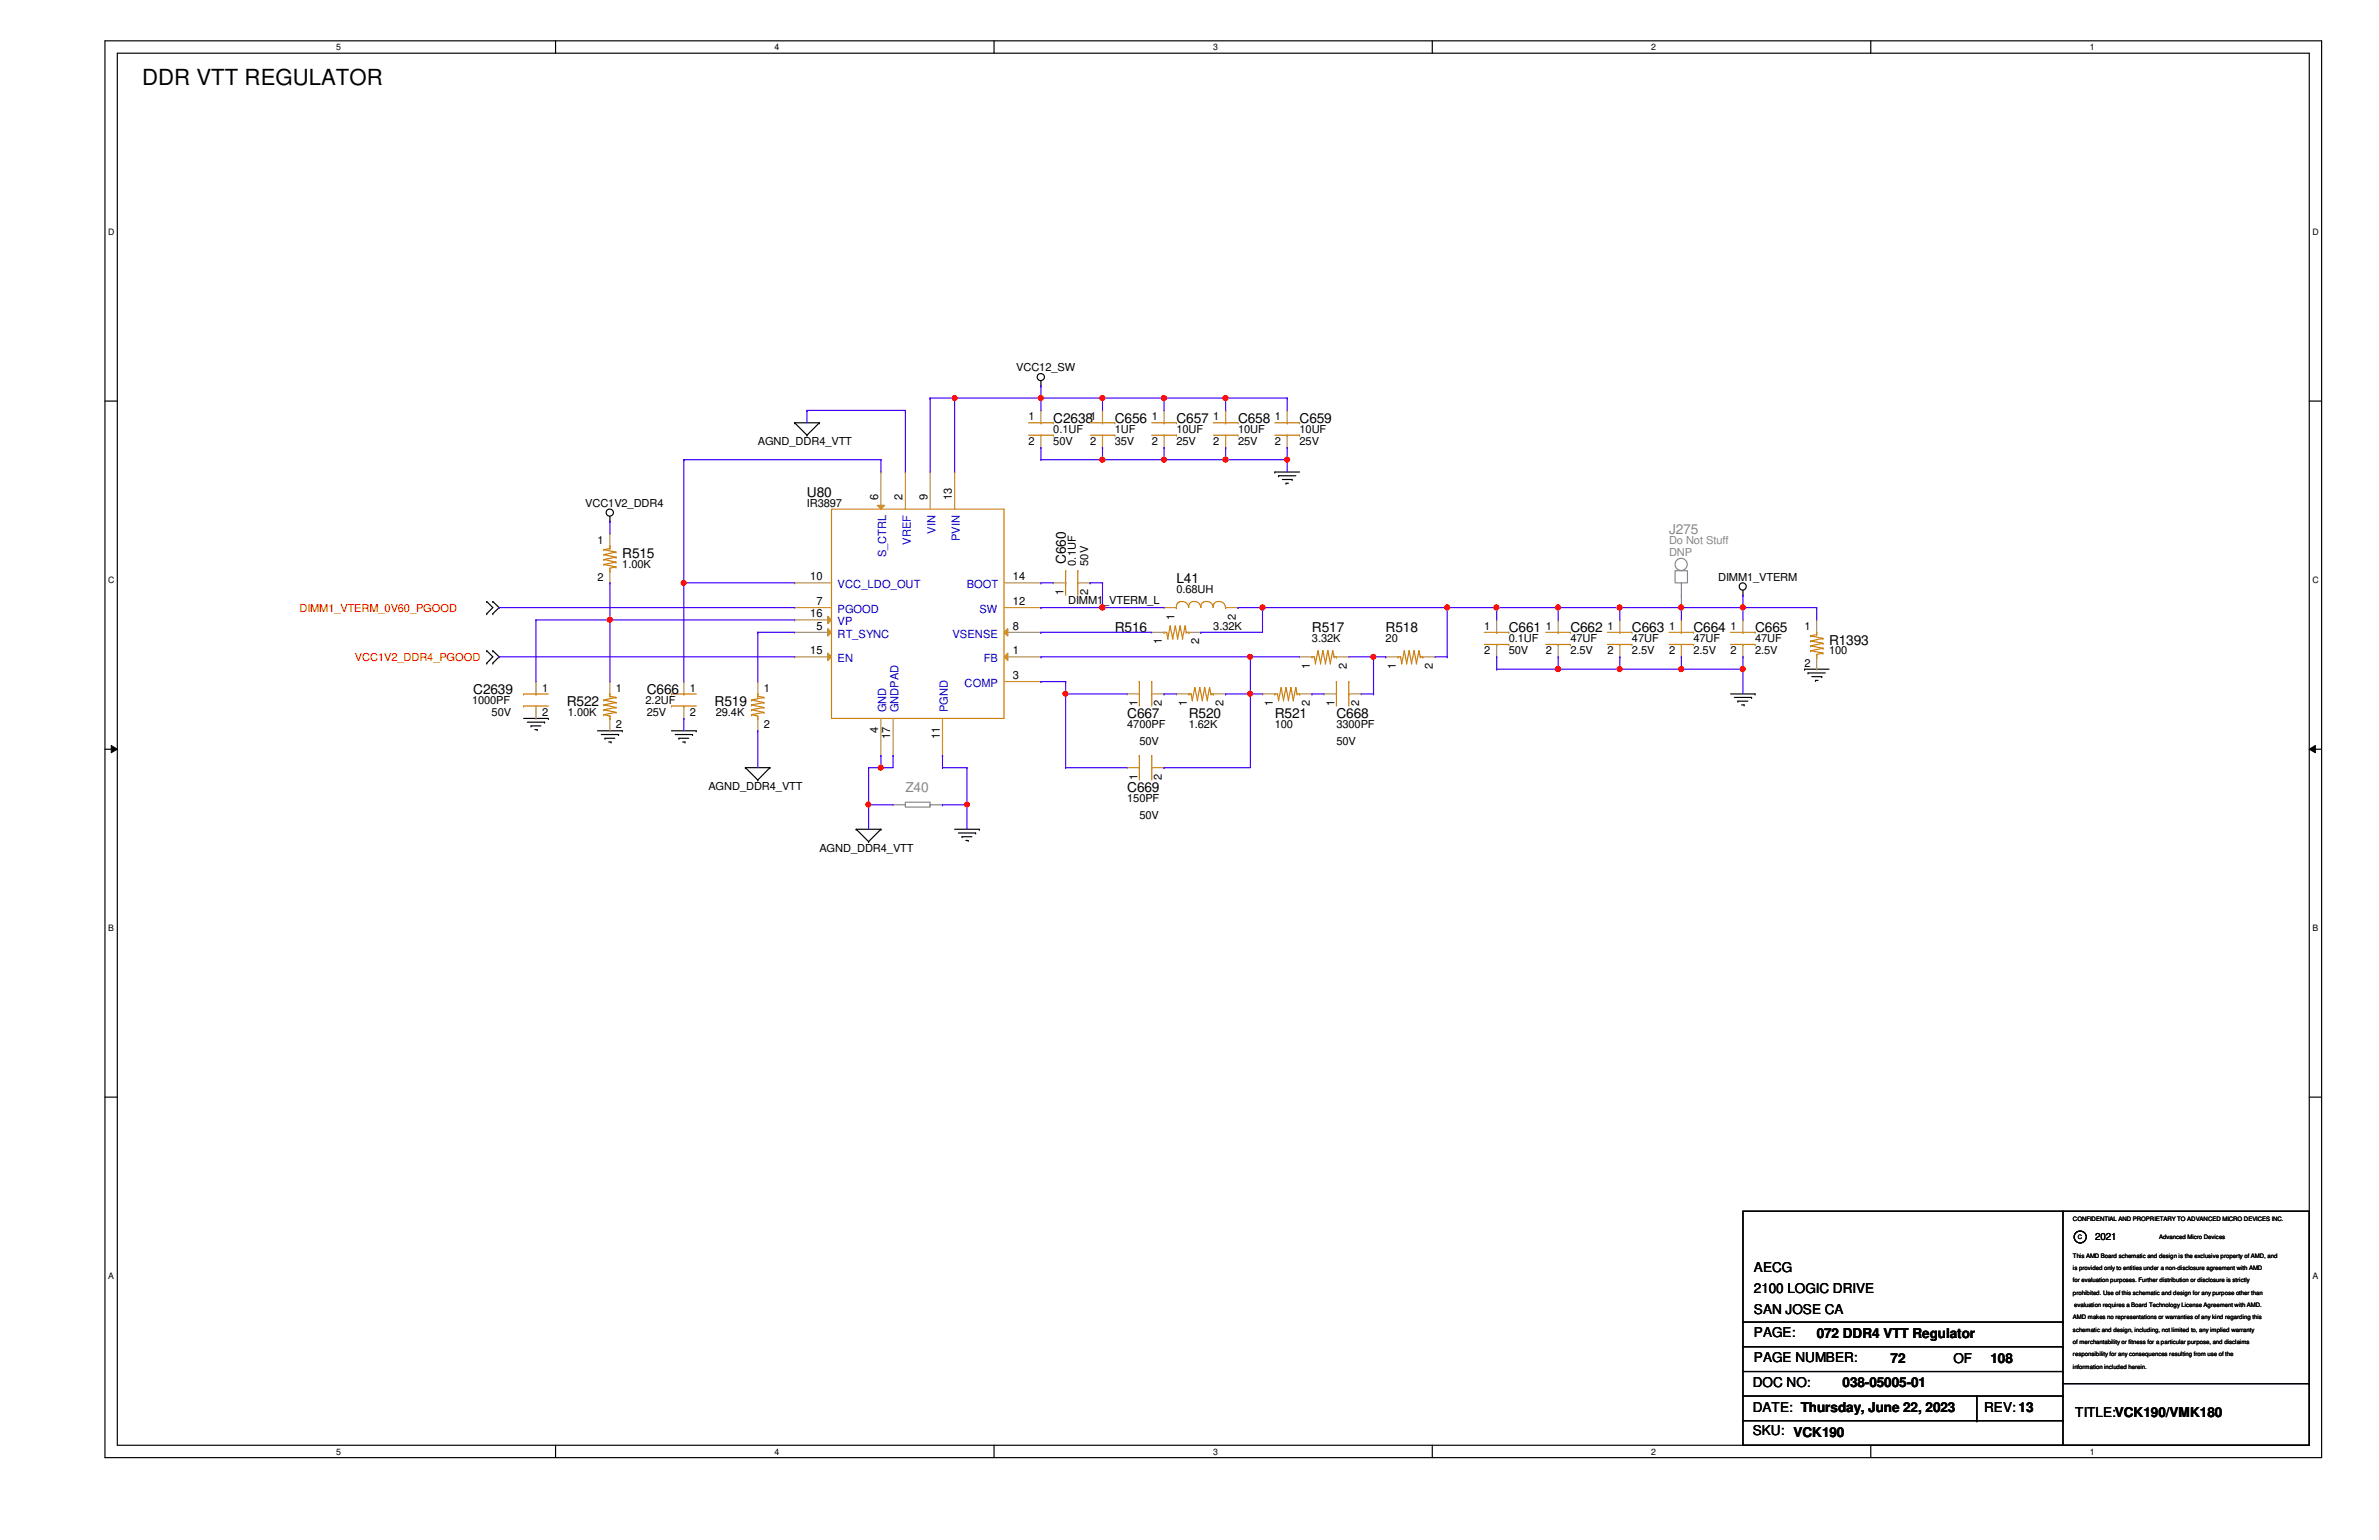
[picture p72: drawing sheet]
<svg xmlns="http://www.w3.org/2000/svg" width="432mm" height="279mm" viewBox="0 0 432 279" stroke-linecap="round" stroke-linejoin="round" font-family="sans-serif">
<defs><g id="words">
<text font-size="4" x="25.8" y="15.5">DDR VTT REGULATOR</text>
<g font-size="2.5">
<text x="191.2" y="76.7">C2638</text>
<text x="202.4" y="76.7">C656</text>
<text x="213.5" y="76.7">C657</text>
<text x="224.7" y="76.7">C658</text>
<text x="235.9" y="76.7">C659</text>
<text x="146.5" y="90.1">U80</text>
<text x="112.9" y="101.3">R515</text>
<text x="193.5" y="102.4" transform="rotate(-90 193.5 102.4)">C660</text>
<text x="213.5" y="105.8">L41</text>
<text x="202.4" y="114.7">R516</text>
<text x="238.1" y="114.7">R517</text>
<text x="251.5" y="114.7">R518</text>
<text x="273.9" y="114.7">C661</text>
<text x="285" y="114.7">C662</text>
<text x="296.2" y="114.7">C663</text>
<text x="307.4" y="114.7">C664</text>
<text x="318.6" y="114.7">C665</text>
<text x="332" y="117">R1393</text>
<text x="85.9" y="125.9">C2639</text>
<text x="117.4" y="125.9">C666</text>
<text x="102.9" y="128.1">R522</text>
<text x="129.7" y="128.1">R519</text>
<text x="204.6" y="130.3">C667</text>
<text x="215.8" y="130.3">R520</text>
<text x="231.4" y="130.3">R521</text>
<text x="242.6" y="130.3">C668</text>
<text x="204.6" y="143.8">C669</text>
<text x="318.3" y="230.7">AECG</text>
<text x="318.3" y="234.5">2100 LOGIC DRIVE</text>
<text x="318.3" y="238.3">SAN JOSE CA</text>
<text x="318.3" y="242.6">PAGE:</text>
<text x="329.7" y="242.8">072 DDR4 VTT Regulator</text>
<text x="318.1" y="251.7">DOC NO:</text>
<text x="318.3" y="247.1">PAGE NUMBER:</text>
<text x="334.4" y="251.7">038-05005-01</text>
<text x="343.2" y="247.3">72</text>
<text x="354.5" y="247.3">OF</text>
<text x="361.3" y="247.3">108</text>
<text x="318.1" y="256.2">DATE: Thursday, June 22, 2023</text>
<text x="360.1" y="256.2">REV: 13</text>
<text x="376.7" y="257.1">TITLE:VCK190/VMK180</text>
<text x="318.1" y="260.4">SKU: VCK190</text>
</g>
<g font-size="2.5" fill="#878787">
<text x="302.9" y="96.8">J275</text>
<text x="164.3" y="143.8">Z40</text>
</g>
<g font-size="2">
<text x="184.4" y="67.4">VCC12_SW</text>
<text x="186.7" y="76.3">1</text>
<text x="197.9" y="76.3">1</text>
<text x="209" y="76.3">1</text>
<text x="220.2" y="76.3">1</text>
<text x="231.4" y="76.3">1</text>
<text x="137.5" y="80.8">AGND_DDR4_VTT</text>
<text x="186.7" y="80.8">2</text>
<text x="191.2" y="78.5">0.1UF</text>
<text x="191.2" y="80.8">50V</text>
<text x="197.9" y="80.8">2</text>
<text x="202.4" y="78.5">1UF</text>
<text x="202.4" y="80.8">35V</text>
<text x="209" y="80.8">2</text>
<text x="213.5" y="78.5">10UF</text>
<text x="213.5" y="80.8">25V</text>
<text x="220.2" y="80.8">2</text>
<text x="224.7" y="78.5">10UF</text>
<text x="224.7" y="80.8">25V</text>
<text x="231.4" y="80.8">2</text>
<text x="235.9" y="78.5">10UF</text>
<text x="235.9" y="80.8">25V</text>
<text x="106.2" y="91.9">VCC1V2_DDR4</text>
<text x="146.5" y="91.9">IR3897</text>
<text x="159.4" y="90.8" transform="rotate(-90 159.4 90.8)">6</text>
<text x="163.8" y="90.8" transform="rotate(-90 163.8 90.8)">2</text>
<text x="168.3" y="90.8" transform="rotate(-90 168.3 90.8)">9</text>
<text x="172.8" y="90.8" transform="rotate(-90 172.8 90.8)">13</text>
<text x="108.5" y="98.6">1</text>
<text x="108.5" y="105.4">2</text>
<text x="112.9" y="103.1">1.00K</text>
<text x="147.1" y="105.2">10</text>
<text x="183.8" y="105.2">14</text>
<text x="193" y="108" transform="rotate(-90 193 108)">1</text>
<text x="195.3" y="102.6" transform="rotate(-90 195.3 102.6)">0.1UF</text>
<text x="197.5" y="102.6" transform="rotate(-90 197.5 102.6)">50V</text>
<text x="197.5" y="108" transform="rotate(-90 197.5 108)">2</text>
<text x="213.5" y="107.6">0.68UH</text>
<text x="311.9" y="105.4">DIMM1_VTERM</text>
<text x="147.1" y="112">16</text>
<text x="148.2" y="109.7">7</text>
<text x="183.8" y="109.7">12</text>
<text x="193.9" y="109.6">DIMM1_VTERM_L</text>
<text x="213.1" y="112.5" transform="rotate(-90 213.1 112.5)">1</text>
<text x="224.3" y="112.5" transform="rotate(-90 224.3 112.5)">2</text>
<text x="147.1" y="118.7">15</text>
<text x="148.2" y="114.2">5</text>
<text x="183.8" y="114.2">8</text>
<text x="183.8" y="118.7">1</text>
<text x="210.9" y="116.9" transform="rotate(-90 210.9 116.9)">1</text>
<text x="217.6" y="116.9" transform="rotate(-90 217.6 116.9)">2</text>
<text x="220.2" y="114.3">3.32K</text>
<text x="238.1" y="116.5">3.32K</text>
<text x="251.5" y="116.5">20</text>
<text x="269.4" y="114.3">1</text>
<text x="269.4" y="118.7">2</text>
<text x="273.9" y="116.5">0.1UF</text>
<text x="273.9" y="118.7">50V</text>
<text x="280.6" y="114.3">1</text>
<text x="280.6" y="118.7">2</text>
<text x="285" y="116.5">47UF</text>
<text x="285" y="118.7">2.5V</text>
<text x="291.8" y="114.3">1</text>
<text x="291.8" y="118.7">2</text>
<text x="296.2" y="116.5">47UF</text>
<text x="296.2" y="118.7">2.5V</text>
<text x="302.9" y="114.3">1</text>
<text x="302.9" y="118.7">2</text>
<text x="307.4" y="116.5">47UF</text>
<text x="307.4" y="118.7">2.5V</text>
<text x="314.1" y="114.3">1</text>
<text x="314.1" y="118.7">2</text>
<text x="318.6" y="116.5">47UF</text>
<text x="318.6" y="118.7">2.5V</text>
<text x="327.5" y="114.3">1</text>
<text x="332" y="118.7">100</text>
<text x="98.4" y="125.5">1</text>
<text x="111.8" y="125.5">1</text>
<text x="125.2" y="125.5">1</text>
<text x="138.6" y="125.5">1</text>
<text x="183.8" y="123.1">3</text>
<text x="237.7" y="121.4" transform="rotate(-90 237.7 121.4)">1</text>
<text x="244.4" y="121.4" transform="rotate(-90 244.4 121.4)">2</text>
<text x="253.4" y="121.4" transform="rotate(-90 253.4 121.4)">1</text>
<text x="260.1" y="121.4" transform="rotate(-90 260.1 121.4)">2</text>
<text x="327.5" y="121">2</text>
<text x="85.7" y="127.7">1000PF</text>
<text x="89.2" y="129.9">50V</text>
<text x="98.4" y="129.9">2</text>
<text x="103.1" y="129.9">1.00K</text>
<text x="117.2" y="127.7">2.2UF</text>
<text x="117.4" y="129.9">25V</text>
<text x="125.2" y="129.9">2</text>
<text x="129.9" y="129.9">29.4K</text>
<text x="206.5" y="128.1" transform="rotate(-90 206.5 128.1)">1</text>
<text x="210.9" y="128.1" transform="rotate(-90 210.9 128.1)">2</text>
<text x="215.4" y="128.1" transform="rotate(-90 215.4 128.1)">1</text>
<text x="222.1" y="128.1" transform="rotate(-90 222.1 128.1)">2</text>
<text x="231" y="128.1" transform="rotate(-90 231 128.1)">1</text>
<text x="237.7" y="128.1" transform="rotate(-90 237.7 128.1)">2</text>
<text x="242.2" y="128.1" transform="rotate(-90 242.2 128.1)">1</text>
<text x="246.7" y="128.1" transform="rotate(-90 246.7 128.1)">2</text>
<text x="111.8" y="132.2">2</text>
<text x="138.6" y="132.2">2</text>
<text x="159.4" y="133" transform="rotate(-90 159.4 133)">4</text>
<text x="161.6" y="134.1" transform="rotate(-90 161.6 134.1)">17</text>
<text x="170.6" y="134.1" transform="rotate(-90 170.6 134.1)">11</text>
<text x="204.6" y="132.2">4700PF</text>
<text x="206.8" y="135.1">50V</text>
<text x="215.8" y="132.2">1.62K</text>
<text x="231.4" y="132.2">100</text>
<text x="242.6" y="132.2">3300PF</text>
<text x="242.6" y="135.1">50V</text>
<text x="128.6" y="143.3">AGND_DDR4_VTT</text>
<text x="206.5" y="141.5" transform="rotate(-90 206.5 141.5)">1</text>
<text x="210.9" y="141.5" transform="rotate(-90 210.9 141.5)">2</text>
<text x="204.6" y="145.6">150PF</text>
<text x="206.8" y="148.5">50V</text>
<text x="148.7" y="154.5">AGND_DDR4_VTT</text>
</g>
<g font-size="2" fill="#00c">
<text x="160.9" y="101.1" transform="rotate(-90 160.9 101.1)">S_CTRL</text>
<text x="165.3" y="98.8" transform="rotate(-90 165.3 98.8)">VREF</text>
<text x="169.8" y="96.8" transform="rotate(-90 169.8 96.8)">VIN</text>
<text x="174.2" y="98.2" transform="rotate(-90 174.2 98.2)">PVIN</text>
<text x="152" y="106.7">VCC_LDO_OUT</text>
<text x="175.5" y="106.7">BOOT</text>
<text x="152" y="111.2">PGOOD</text>
<text x="152" y="113.5">VP</text>
<text x="177.8" y="111.2">SW</text>
<text x="152" y="115.7">RT_SYNC</text>
<text x="172.9" y="115.7">VSENSE</text>
<text x="152" y="120.1">EN</text>
<text x="175.1" y="124.6">COMP</text>
<text x="178.6" y="120.1">FB</text>
<text x="160.9" y="129.2" transform="rotate(-90 160.9 129.2)">GND</text>
<text x="163.1" y="129.2" transform="rotate(-90 163.1 129.2)">GNDPAD</text>
<text x="172" y="129.2" transform="rotate(-90 172 129.2)">PGND</text>
</g>
<g font-size="2" fill="#878787">
<text x="302.9" y="98.6">Do Not Stuff</text>
<text x="302.9" y="100.9">DNP</text>
</g>
<g font-size="2" fill="#f00">
<text x="54.4" y="111">DIMM1_VTERM_0V60_PGOOD</text>
<text x="64.4" y="119.9">VCC1V2_DDR4_PGOOD</text>
</g>
<text font-size="1.8" x="380.3" y="225">2021</text>
<g font-size="1.6">
<text x="61" y="9.1">5</text>
<text x="140.6" y="9.1">4</text>
<text x="220.2" y="9.1">3</text>
<text x="299.7" y="9.1">2</text>
<text x="379.3" y="9.1">1</text>
<text x="19.6" y="42.6">D</text>
<text x="419.7" y="42.6">D</text>
<text x="19.6" y="105.7">C</text>
<text x="419.7" y="105.7">C</text>
<text x="19.6" y="168.9">B</text>
<text x="419.7" y="168.9">B</text>
<text x="19.6" y="232">A</text>
<text x="419.7" y="232">A</text>
<text x="61" y="263.9">5</text>
<text x="140.6" y="263.9">4</text>
<text x="220.2" y="263.9">3</text>
<text x="299.7" y="263.9">2</text>
<text x="379.3" y="263.9">1</text>
</g>
<g font-size="1.1">
<text x="376.3" y="221.5">CONFIDENTIAL AND PROPRIETARY TO ADVANCED MICRO DEVICES INC.</text>
<text x="377.1" y="224.8">C</text>
<text x="391.9" y="224.8">Advanced Micro Devices</text>
<text x="376.3" y="232.7">for evaluation purposes. Further distribution or disclosure is strictly</text>
<text x="376.3" y="230.4">is provided only to entities under a non-disclosure agreement with AMD</text>
<text x="376.3" y="228.2">This AMD Board schematic and design is the exclusive property of AMD, and</text>
<text x="376.3" y="234.9">prohibited. Use of this schematic and design for any purpose other than</text>
<text x="376.3" y="239.4">AMD makes no representations or warranties of any kind regarding this</text>
<text x="376.5" y="237.2">evaluation requires a Board Technology License Agreement with AMD.</text>
<text x="376.3" y="241.6">schematic and design, including, not limited to, any implied warranty</text>
<text x="376.3" y="243.8">of merchantability or fitness for a particular purpose, and disclaims</text>
<text x="376.3" y="246.1">responsibility for any consequences resulting from use of the</text>
<text x="376.3" y="248.3">information included herein.</text>
</g>
</g></defs>
<path d="M19.1 7.4h402.3v257.1h-402.3zM21.3 9.7h397.8v252.5h-397.8z" fill="none" stroke="#000" stroke-width=".21"/>
<g fill="#fff">
<path d="M61 7.7h.9v1.7h-.9z"/>
<path d="M61 262.5h.9v1.7h-.9z"/>
</g>
<path d="M100.8 7.4v2.3M100.8 262.2v2.3" fill="none" stroke="#000" stroke-width=".21"/>
<g fill="#fff">
<path d="M140.6 7.7h.9v1.7h-.9z"/>
<path d="M140.6 262.5h.9v1.7h-.9z"/>
</g>
<path d="M180.4 7.4v2.3M180.4 262.2v2.3" fill="none" stroke="#000" stroke-width=".21"/>
<g fill="#fff">
<path d="M220.2 7.7h.9v1.7h-.9z"/>
<path d="M220.2 262.5h.9v1.7h-.9z"/>
</g>
<path d="M260 7.4v2.3M260 262.2v2.3" fill="none" stroke="#000" stroke-width=".21"/>
<g fill="#fff">
<path d="M299.7 7.7h.9v1.7h-.9z"/>
<path d="M299.7 262.5h.9v1.7h-.9z"/>
</g>
<path d="M339.6 7.4v2.3M339.6 262.2v2.3" fill="none" stroke="#000" stroke-width=".21"/>
<g fill="#fff">
<path d="M379.3 7.7h.9v1.7h-.9z"/>
<path d="M379.3 262.5h.9v1.7h-.9z"/>
<path d="M19.6 41.2h1.2v1.8h-1.2z"/>
<path d="M419.7 41.2h1.2v1.8h-1.2z"/>
<path d="M19.6 104.3h1.2v1.8h-1.2z"/>
<path d="M419.7 104.3h1.2v1.8h-1.2z"/>
</g>
<path d="M19.1 72.8h2.2M419.1 72.8h2.3" fill="none" stroke="#000" stroke-width=".21"/>
<g fill="#fff">
<path d="M19.6 167.5h1.1v1.7h-1.1z"/>
<path d="M419.7 167.5h1.1v1.7h-1.1z"/>
</g>
<path d="M19.1 135.9h2.2M419.1 135.9h2.3" fill="none" stroke="#000" stroke-width=".21"/>
<path d="M20.2 135.3l1.1 .6-1.1 .7zM419.1 135.9l1.1-.6v1.3z" fill="#000"/>
<path d="M20.2 135.3l1.1 .6-1.1 .7zM419.1 135.9l1.1-.6v1.3z" fill="none" stroke="#000" stroke-width=".18"/>
<g fill="#fff">
<path d="M19.6 230.6h1.1v1.8h-1.1z"/>
<path d="M419.7 230.6h1.1v1.8h-1.1z"/>
</g>
<g fill="none" stroke="#000" stroke-width=".21">
<path d="M144.2 76.7h.1M144.2 76.7h4.5M144.2 76.7l2.3 2.3M146.5 79h.1M148.7 76.7h.1M148.7 76.7l-2.2 2.3M188.9 70h.1M188.9 69.1v.9M110.7 94.6h.1M110.7 93.7v.9M231.4 85.6h.1M231.4 85.6h4.5"/>
<path d="M232.1 86.3h.1M232.1 86.3h3.1M232.7 87h1.8M233.4 87.7h.1M233.4 87.7h.4M234.5 87h.1M88.3 111.3h.1M88.3 109.1h.1M88.3 118.1h.1M88.3 109.1l1.2 1.1-1.2 1.1M88.3 118.1l1.2 1.1-1.2 1.1M89.5 109.1h.1"/>
<path d="M89.5 111.3h.1M89.5 118.1h.1M89.5 109.1l1.1 1.1-1.1 1.1M89.5 118.1l1.1 1.1-1.1 1.1M316.4 108h.1M316.4 107.1v.9M88.3 120.3h.1M89.5 120.3h.1M95 130.3h4.5M95.7 131h3.1M96.4 131.7h.1M96.4 131.7h1.8"/>
<path d="M97.1 132.4h.4M97.5 132.4h.1M98.8 131h.1M99.5 130.3h.1M108.5 132.6h4.4M109.1 133.3h3.2M109.8 133.9h.1M109.8 133.9h1.8M110.5 134.6h.4M110.9 134.6h.1M112.3 133.3h.1M112.9 132.6h.1"/>
<path d="M121.9 132.6h4.5M122.6 133.3h3.1M123.2 133.9h.1M123.2 133.9h1.8M123.9 134.6h.4M124.3 134.6h.1M125.7 133.3h.1M126.4 132.6h.1M135.3 139.3h.1M135.3 139.3h4.4M135.3 139.3l2.2 2.2M139.7 139.3h.1"/>
<path d="M139.7 139.3l-2.2 2.2M314.1 125.9h4.5M314.8 126.5h3.1M315.4 127.2h.1M315.4 127.2h1.8M316.1 127.9h.5M316.6 127.9h.1M317.9 126.5h.1M318.6 125.9h.1M327.5 121.4h.1M327.5 121.4h4.5M328.2 122.1h.1"/>
<path d="M328.2 122.1h3.1M328.8 122.8h1.9M329.5 123.4h.1M329.5 123.4h.5M330.7 122.8h.1M137.5 141.5h.1M155.4 150.5h.1M155.4 150.5h4.5M155.4 150.5l2.2 2.2M157.6 152.7h.1M159.9 150.5h.1M159.9 150.5l-2.3 2.2"/>
<path d="M173.3 150.5h4.5M173.9 151.1h3.2M174.6 151.8h.1M174.6 151.8h1.8M175.3 152.5h.4M175.7 152.5h.1M177.1 151.1h.1M177.8 150.5h.1M19.1 199.1h2.2M419.1 199.1h2.3M316.4 219.8h102.7v42.4h-102.7zM374.4 219.8h.1"/>
<path d="M374.4 219.8v42.4M316.4 239.9h58M374.4 239.9h.1M316.4 244.3h58M316.4 248.8h58M316.4 253.3h58M316.4 257.8h58M358.8 257.8h.1M358.8 253.3v4.5M374.4 244.3h.1M374.4 248.8h.1M374.4 253.3h.1"/>
<path d="M374.4 257.8h.1M374.4 251h44.7M419.1 251h.1"/>
<circle cx="188.9" cy="68.4" r=".66"/>
<circle cx="110.7" cy="93" r=".66"/>
<circle cx="316.3" cy="106.4" r=".65"/>
<circle cx="377.6" cy="224.4" r="1.09"/>
</g>
<g fill="none" stroke="#cc8006" stroke-width=".21">
<path d="M186.7 79h4.5M186.7 76.7h4.5M188.9 79h.1M188.9 76.7h.1M191.2 79h.1M191.2 76.7h.1M150.9 92.4h31.3v37.9h-31.3zM213.5 110.2h.1M214.6 109.1a.9 .9 0 0 0-1.1 1.1M214.6 109.1a1.08 1.08 0 0 1 1.1 1.1M215.8 110.2a1.08 1.08 0 0 1 1.1-1.1 1.08 1.08 0 0 1 1 1.1M219.1 109.1a.92 .92 0 0 0-1.1 1.1"/>
<path d="M219.1 109.1a1.07 1.07 0 0 1 1.1 1.1M221.3 109.1a.91 .91 0 0 0-1.1 1.1M221.4 109.1a1.07 1.07 0 0 1 1 1.1M222.5 110.2h.1M269.4 116.9h4.5M269.4 114.7h4.5M271.7 116.9h.1M271.7 114.7h.1M273.9 116.9h.1M273.9 114.7h.1M280.6 116.9h4.4M280.6 114.7h4.4"/>
<path d="M282.8 116.9h.1M282.8 114.7h.1M285 116.9h.1M285 114.7h.1M291.8 116.9h4.4M291.8 114.7h4.4M294 116.9h.1M294 114.7h.1M296.2 116.9h.1M296.2 114.7h.1M302.9 116.9h4.5M302.9 114.7h4.5"/>
<path d="M305.2 116.9h.1M305.2 114.7h.1M307.4 116.9h.1M307.4 114.7h.1M95 128.1h.1M95 125.9h.1M95 128.1h4.5M95 125.9h4.5M97.3 128.1h.1M97.3 125.9h.1M109.6 127h.1M109.6 129.7h.1"/>
<path d="M109.6 128.8h.1M109.6 127.9h.1M109.6 129.7l1.1 .2M109.6 128.8l2.2 .4M109.6 127.9l2.2 .5M109.6 127l2.2 .5M110.7 125.9h.1M110.7 130.3h.1M110.7 129.9h.1M110.7 126.3h.1M110.7 125.9v.4M110.7 129.9v.4"/>
<path d="M110.7 126.3l1.1 .2M111.8 129.2h.1M111.8 128.4h.1M111.8 127.5h.1M111.8 126.5h.1M111.8 126.5l-2.2 .5M111.8 129.2l-2.2 .5M111.8 128.4l-2.2 .4M111.8 127.5l-2.2 .4M121.9 128.1h.1M121.9 125.9h.1M121.9 128.1h4.5"/>
<path d="M121.9 125.9h4.5M124.1 128.1h.1M124.1 125.9h.1M136.4 127h.1M136.4 129.7h.1M136.4 128.8h.1M136.4 127.9h.1M136.4 129.7l1.1 .2M136.4 128.8l2.2 .4M136.4 127.9l2.2 .5M136.4 127l2.2 .5M137.5 125.9h.1"/>
<path d="M137.5 130.3h.1M137.5 129.9h.1M137.5 126.3h.1M137.5 125.9v.4M137.5 129.9v.4M137.5 126.3l1.1 .2M138.6 129.2h.1M138.6 128.4h.1M138.6 127.5h.1M138.6 126.5h.1M138.6 126.5l-2.2 .5M138.6 129.2l-2.2 .5"/>
<path d="M138.6 128.4l-2.2 .4M138.6 127.5l-2.2 .4M206.8 125.9h.1M206.8 123.7h.1M206.8 123.7v4.4M209 125.9h.1M209 123.7h.1M209 123.7v4.4"/>
</g>
<g fill="none" stroke="#a84" stroke-width=".21">
<path d="M188.9 74.5h.1M188.9 74.5v2.2M188.9 79v2.2M188.9 81.2h.1M211.3 110.2h.1M211.3 110.2h2.2M222.5 110.2h2.2M224.7 110.2h.1M271.7 112.5h.1M271.7 119.2h.1M271.7 112.5v2.2M271.7 116.9v2.3"/>
<path d="M282.8 112.5h.1M282.8 119.2h.1M282.8 112.5v2.2M282.8 116.9v2.3M294 112.5h.1M294 119.2h.1M294 112.5v2.2M294 116.9v2.3M305.2 112.5h.1M305.2 119.2h.1M305.2 112.5v2.2M305.2 116.9v2.3"/>
<path d="M97.3 123.7h.1M97.3 130.3h.1M97.3 123.7v2.2M97.3 128.1v2.2M110.7 123.7h.1M110.7 132.6h.1M110.7 123.7v2.2M110.7 130.3v2.3M124.1 123.7h.1M124.1 130.3h.1M124.1 123.7v2.2M124.1 128.1v2.2"/>
<path d="M137.5 123.7h.1M137.5 132.6h.1M137.5 123.7v2.2M137.5 130.3v2.3M204.6 125.9h.1M204.6 125.9h2.2M209 125.9h2.3M211.3 125.9h.1"/>
</g>
<path d="M162.1 146h.1M162.1 146h2.2M164.3 145.5h4.5v.9h-4.5zM164.3 146h.1M168.8 146h.1M168.8 146h2.3M171.1 146h.1" fill="none" stroke="#878787" stroke-width=".21"/>
<path d="M150.2 114l.7 .7-.7 .7z" fill="#a84"/>
<path d="M144.2 114.7h.1M144.2 114.7h6.7M150.2 114l.7 .7-.7 .7z" fill="none" stroke="#a84" stroke-width=".21"/>
<path d="M159.2 91.7h1.4l-.7 .7z" fill="#a84"/>
<path d="M159.2 91.7h1.4l-.7 .7zM159.9 85.6h.1M159.9 85.6v6.8" fill="none" stroke="#a84" stroke-width=".21"/>
<path d="M182.2 114.7l.7-.7v1.4z" fill="#a84"/>
<path d="M182.2 114.7l.7-.7v1.4zM182.2 114.7h6.7M188.9 114.7h.1" fill="none" stroke="#a84" stroke-width=".21"/>
<path d="M182.2 119.2l.7-.7v1.3z" fill="#a84"/>
<path d="M173.3 85.6h.1M173.3 85.6v6.8M144.2 105.7h.1M144.2 110.2h.1M144.2 105.7h6.7M144.2 110.2h6.7M182.2 119.2l.7-.7v1.3zM182.2 119.2h6.7M188.9 119.2h.1M182.2 123.7h6.7M188.9 123.7h.1" fill="none" stroke="#a84" stroke-width=".21"/>
<path d="M150.2 118.5l.7 .7-.7 .6z" fill="#a84"/>
<path d="M164.3 85.6h.1M164.3 85.6v6.8M144.2 119.2h.1M144.2 119.2h6.7M150.2 118.5l.7 .7-.7 .6zM159.9 137.1h.1M159.9 130.3v6.8M171.1 137.1h.1M171.1 130.3v6.8" fill="none" stroke="#a84" stroke-width=".21"/>
<path d="M150.2 111.8l.7 .7-.7 .7z" fill="#a84"/>
<g fill="none" stroke="#a84" stroke-width=".21">
<path d="M200.1 74.5h.1M200.1 74.5v2.2M200.1 79v2.2M211.3 74.5h.1M211.3 74.5v2.2M211.3 79v2.2M222.5 74.5h.1M222.5 74.5v2.2M222.5 79v2.2M233.6 74.5h.1M233.6 74.5v2.2M233.6 79v2.2"/>
<path d="M110.7 96.8h.1M110.7 96.8v2.3M168.8 85.6h.1M168.8 85.6v6.8M200.1 81.2h.1M211.3 81.2h.1M222.5 81.2h.1M233.6 81.2h.1M110.7 105.7h.1M110.7 103.5v2.2M144.2 112.5h.1M144.2 112.5h6.7"/>
<path d="M150.2 111.8l.7 .7-.7 .7zM182.2 105.7h6.7M182.2 110.2h6.7M188.9 105.7h.1M188.9 110.2h.1M191.2 105.7h.1M191.2 105.7h2.2M195.6 105.7h2.3M197.9 105.7h.1M209 114.7h.1M209 114.7h2.3M215.8 114.7h2.2"/>
<path d="M218 114.7h.1M235.9 119.2h.1M235.9 119.2h2.2M242.6 119.2h2.2M244.8 119.2h.1M251.5 119.2h.1M251.5 119.2h2.2M258.2 119.2h2.3M260.5 119.2h.1M316.4 112.5h.1M316.4 119.2h.1M316.4 112.5v2.2"/>
<path d="M316.4 116.9v2.3M329.7 112.5h.1M329.7 112.5v2.2M329.7 119.2v2.2M162.1 137.1h.1M162.1 130.3v6.8M204.6 139.3h.1M204.6 139.3h2.2M209 139.3h2.3M211.3 139.3h.1M213.5 125.9h.1M213.5 125.9h2.3"/>
<path d="M220.2 125.9h2.3M222.5 125.9h.1M229.2 125.9h.1M229.2 125.9h2.2M235.9 125.9h2.2M238.1 125.9h.1M240.3 125.9h.1M240.3 125.9h2.3M244.8 125.9h2.3M247.1 125.9h.1M329.7 121.4h.1"/>
</g>
<g fill="none" stroke="#cc8006" stroke-width=".21">
<path d="M197.9 79h4.5M197.9 76.7h4.5M200.1 79h.1M200.1 76.7h.1M202.4 79h.1M202.4 76.7h.1M209 79h4.5M209 76.7h4.5M211.3 79h.1M211.3 76.7h.1M213.5 79h.1M213.5 76.7h.1"/>
<path d="M220.2 79h4.5M220.2 76.7h4.5M222.5 79h.1M222.5 76.7h.1M224.7 79h.1M224.7 76.7h.1M231.4 79h4.5M231.4 76.7h4.5M233.6 79h.1M233.6 76.7h.1M235.9 79h.1M235.9 76.7h.1"/>
<path d="M109.6 99.7h.1M109.6 99.7l2.2 .5M110.7 99.1h.1M110.7 99.5h.1M110.7 99.1v.4M110.7 99.5l-1.1 .2M109.6 102.4h.1M109.6 101.5h.1M109.6 100.6h.1M109.6 102.4l2.2 .5M109.6 101.5l2.2 .5M109.6 100.6l2.2 .5"/>
<path d="M110.7 103.5h.1M110.7 103.1h.1M110.7 103.1v.4M111.8 100.2h.1M111.8 102.9h.1M111.8 102h.1M111.8 101.1h.1M111.8 102.9l-1.1 .2M111.8 102l-2.2 .4M111.8 101.1l-2.2 .4M111.8 100.2l-2.2 .4M193.4 105.7h.1"/>
<path d="M193.4 103.5h.1M193.4 103.5v4.5M195.6 105.7h.1M195.6 103.5h.1M195.6 103.5v4.5M211.3 114.7h.1M211.3 114.7h.5M211.8 114.7h.1M211.8 114.7l.2 1.1M212 115.8h.1M212.4 113.6h.1M212.4 113.6l-.4 2.2"/>
<path d="M212.4 113.6l.5 2.2M212.9 115.8h.1M213.3 113.6h.1M213.3 113.6l.4 2.2M213.3 113.6l-.4 2.2M213.7 115.8h.1M214.2 113.6h.1M214.2 113.6l.4 2.2M214.2 113.6l-.5 2.2M214.6 115.8h.1M215.1 113.6h.1M215.1 113.6l.2 1.1"/>
<path d="M215.1 113.6l-.5 2.2M215.3 114.7h.1M215.3 114.7h.5M215.8 114.7h.1M238.1 119.2h.1M238.1 119.2h.4M238.5 119.2h.1M238.5 119.2l.3 1.1M239.2 118.1h.1M239.2 118.1l-.4 2.2M239.2 118.1l.5 2.2M240.1 118.1h.1"/>
<path d="M240.1 118.1l.5 2.2M240.1 118.1l-.4 2.2M241 118.1h.1M241 118.1l.5 2.2M241 118.1l-.4 2.2M241.9 118.1h.1M241.9 118.1l.2 1.1M241.9 118.1l-.4 2.2M242.1 119.2h.1M242.1 119.2h.5M242.6 119.2h.1M253.7 119.2h.1"/>
<path d="M253.7 119.2h.5M254.2 119.2h.1M254.2 119.2l.2 1.1M254.9 118.1h.1M254.9 118.1l-.5 2.2M254.9 118.1l.4 2.2M255.8 118.1h.1M255.8 118.1l.4 2.2M255.8 118.1l-.5 2.2M256.7 118.1h.1M256.7 118.1l.4 2.2M256.7 118.1l-.5 2.2"/>
<path d="M257.6 118.1h.1M257.6 118.1l.2 1.1M257.6 118.1l-.5 2.2M257.8 119.2h.1M257.8 119.2h.4M258.2 119.2h.1M314.1 116.9h4.5M314.1 114.7h4.5M316.4 116.9h.1M316.4 114.7h.1M318.6 116.9h.1M318.6 114.7h.1"/>
<path d="M328.6 118.1h.1M328.6 117.2h.1M328.6 116.3h.1M328.6 115.4h.1M328.6 115.4l2.3 .4M328.6 118.1l2.3 .4M328.6 117.2l2.3 .4M328.6 116.3l2.3 .4M329.7 114.7h.1M329.7 119.2h.1M329.7 118.7h.1M329.7 115.1h.1"/>
<path d="M329.7 114.7v.4M329.7 118.7v.5M329.7 115.1l-1.1 .3M330.9 115.8h.1M330.9 118.5h.1M330.9 117.6h.1M330.9 116.7h.1M330.9 118.5l-1.2 .2M330.9 117.6l-2.3 .5M330.9 116.7l-2.3 .5M330.9 115.8l-2.3 .5M206.8 139.3h.1"/>
<path d="M206.8 137.1h.1M206.8 137.1v4.4M209 139.3h.1M209 137.1h.1M209 137.1v4.4M215.8 125.9h.1M215.8 125.9h.4M216.2 125.9h.1M216.2 125.9l.2 1.1M216.4 127h.1M216.9 124.8h.1M216.9 124.8l-.5 2.2"/>
<path d="M216.9 124.8l.4 2.2M217.3 127h.1M217.8 124.8h.1M217.8 124.8l.4 2.2M217.8 124.8l-.5 2.2M218.2 127h.1M218.7 124.8h.1M218.7 124.8l.4 2.2M218.7 124.8l-.5 2.2M219.1 127h.1M219.5 124.8h.1M219.5 124.8l.3 1.1"/>
<path d="M219.5 124.8l-.4 2.2M219.8 125.9h.1M219.8 125.9h.4M220.2 125.9h.1M231.4 125.9h.1M231.4 125.9h.5M231.9 125.9h.1M231.9 125.9l.2 1.1M232.1 127h.1M232.5 124.8h.1M232.5 124.8l-.4 2.2M232.5 124.8l.5 2.2"/>
<path d="M233 127h.1M233.4 124.8h.1M233.4 124.8l.4 2.2M233.4 124.8l-.4 2.2M233.8 127h.1M234.3 124.8h.1M234.3 124.8l.4 2.2M234.3 124.8l-.5 2.2M234.7 127h.1M235.2 124.8h.1M235.2 124.8l.2 1.1M235.2 124.8l-.5 2.2"/>
<path d="M235.4 125.9h.1M235.4 125.9h.5M235.9 125.9h.1M238.8 120.3h.1M239.7 120.3h.1M240.6 120.3h.1M241.5 120.3h.1M242.6 125.9h.1M242.6 123.7h.1M242.6 123.7v4.4M244.8 125.9h.1M244.8 123.7h.1"/>
<path d="M244.8 123.7v4.4M254.4 120.3h.1M255.3 120.3h.1M256.2 120.3h.1M257.1 120.3h.1"/>
</g>
<g fill="none" stroke="#878787" stroke-width=".21">
<path d="M304 103.5h2.3v2.2h-2.3zM305.2 108h.1M305.2 105.7h.1M305.2 110.2h.1M305.2 105.7v4.5"/>
<circle cx="305.1" cy="102.4" r="1.1"/>
</g>
<path d="M168.8 72.2h.1M168.8 72.2v13.4M173.3 72.2h.1M173.3 72.2v13.4M188.9 70h.1M188.9 70v2.2h-20.1" fill="none" stroke="#4200ff" stroke-width=".21"/>
<circle cx="173.3" cy="72.2" r=".43" fill="#f00"/>
<circle cx="173.3" cy="72.2" r=".43" fill="none" stroke="#f00" stroke-width=".21"/>
<path d="M188.9 72.2h.1M188.9 72.2v2.3" fill="none" stroke="#4200ff" stroke-width=".21"/>
<circle cx="188.9" cy="72.2" r=".44" fill="#f00"/>
<circle cx="188.9" cy="72.2" r=".44" fill="none" stroke="#f00" stroke-width=".21"/>
<path d="M188.9 72.2h.1M188.9 72.2h22.4M200.1 72.2h.1M200.1 72.2v2.3" fill="none" stroke="#4200ff" stroke-width=".21"/>
<circle cx="200.1" cy="72.2" r=".44" fill="#f00"/>
<circle cx="200.1" cy="72.2" r=".44" fill="none" stroke="#f00" stroke-width=".21"/>
<path d="M211.3 72.2h.1M211.3 72.2v2.3M211.3 72.2h11.2" fill="none" stroke="#4200ff" stroke-width=".21"/>
<circle cx="222.4" cy="72.2" r=".44" fill="#f00"/>
<circle cx="222.4" cy="72.2" r=".44" fill="none" stroke="#f00" stroke-width=".21"/>
<circle cx="211.3" cy="72.2" r=".44" fill="#f00"/>
<circle cx="211.3" cy="72.2" r=".44" fill="none" stroke="#f00" stroke-width=".21"/>
<g fill="none" stroke="#4200ff" stroke-width=".21">
<path d="M146.5 74.5h.1M146.5 74.5v2.2M146.5 74.5h17.8M164.3 74.5h.1M164.3 74.5v11.1M222.5 72.2h.1M222.5 72.2v2.3M222.5 72.2h11.1M233.6 72.2h.1M233.6 72.2v2.3M124.1 83.4h.1M124.1 83.4v22.3"/>
<path d="M124.1 83.4h35.8M159.9 83.4h.1M159.9 83.4v2.2M188.9 81.2h.1M188.9 83.4h.1M188.9 81.2v2.2M200.1 81.2h.1M200.1 81.2v2.2h-11.2M211.3 81.2h.1M211.3 81.2v2.2M222.5 81.2h.1M222.5 81.2v2.2"/>
<path d="M233.6 81.2h.1M233.6 81.2v2.2"/>
</g>
<circle cx="200.1" cy="83.4" r=".44" fill="#f00"/>
<circle cx="200.1" cy="83.4" r=".44" fill="none" stroke="#f00" stroke-width=".21"/>
<path d="M200.1 83.4h.1M200.1 83.4h22.4M211.3 83.4h.1" fill="none" stroke="#4200ff" stroke-width=".21"/>
<circle cx="222.4" cy="83.4" r=".44" fill="#f00"/>
<circle cx="222.4" cy="83.4" r=".44" fill="none" stroke="#f00" stroke-width=".21"/>
<circle cx="211.3" cy="83.4" r=".44" fill="#f00"/>
<circle cx="211.3" cy="83.4" r=".44" fill="none" stroke="#f00" stroke-width=".21"/>
<path d="M222.5 83.4h.1M222.5 83.4h11.1M233.6 83.4h.1M233.6 83.4v2.2" fill="none" stroke="#4200ff" stroke-width=".21"/>
<circle cx="233.6" cy="83.4" r=".44" fill="#f00"/>
<circle cx="233.6" cy="83.4" r=".44" fill="none" stroke="#f00" stroke-width=".21"/>
<path d="M110.7 94.6h.1M110.7 94.6v2.2M110.7 105.7h.1M110.7 105.7v6.8M124.1 105.7h.1M124.1 105.7h20.1M124.1 105.7v18" fill="none" stroke="#4200ff" stroke-width=".21"/>
<circle cx="124.1" cy="105.7" r=".43" fill="#f00"/>
<circle cx="124.1" cy="105.7" r=".43" fill="none" stroke="#f00" stroke-width=".21"/>
<path d="M188.9 105.7h.1M188.9 105.7h2.3M197.9 105.7h.1M197.9 105.7h2.2M200.1 105.7h.1M200.1 105.7v4.5" fill="none" stroke="#4200ff" stroke-width=".21"/>
<circle cx="200.1" cy="110.2" r=".45" fill="#f00"/>
<circle cx="200.1" cy="110.2" r=".45" fill="none" stroke="#f00" stroke-width=".21"/>
<path d="M90.6 110.2h.1M90.6 110.2h53.6M188.9 110.2h.1M188.9 110.2h22.4M200.1 110.2h.1M224.7 110.2h.1M224.7 110.2h38M229.2 110.2h.1M316.4 108h.1M316.4 108v2.2" fill="none" stroke="#4200ff" stroke-width=".21"/>
<circle cx="262.7" cy="110.2" r=".44" fill="#f00"/>
<circle cx="262.7" cy="110.2" r=".44" fill="none" stroke="#f00" stroke-width=".21"/>
<circle cx="229.1" cy="110.2" r=".44" fill="#f00"/>
<circle cx="229.1" cy="110.2" r=".44" fill="none" stroke="#f00" stroke-width=".21"/>
<path d="M229.2 110.2h.1M229.2 110.2v4.5M262.7 110.2h.1M262.7 110.2h20.1M262.7 110.2v9M271.7 110.2h.1" fill="none" stroke="#4200ff" stroke-width=".21"/>
<circle cx="282.8" cy="110.2" r=".44" fill="#f00"/>
<circle cx="282.8" cy="110.2" r=".44" fill="none" stroke="#f00" stroke-width=".21"/>
<circle cx="271.6" cy="110.2" r=".44" fill="#f00"/>
<circle cx="271.6" cy="110.2" r=".44" fill="none" stroke="#f00" stroke-width=".21"/>
<path d="M271.7 110.2h.1M271.7 110.2v2.3M282.8 110.2h.1M282.8 110.2v2.3M282.8 110.2h22.4M294 110.2h.1M294 110.2v2.3" fill="none" stroke="#4200ff" stroke-width=".21"/>
<circle cx="305.1" cy="110.2" r=".44" fill="#f00"/>
<circle cx="305.1" cy="110.2" r=".44" fill="none" stroke="#f00" stroke-width=".21"/>
<circle cx="293.9" cy="110.2" r=".44" fill="#f00"/>
<circle cx="293.9" cy="110.2" r=".44" fill="none" stroke="#f00" stroke-width=".21"/>
<path d="M305.2 110.2h.1M305.2 110.2v2.3M305.2 110.2h24.5M316.4 110.2h.1" fill="none" stroke="#4200ff" stroke-width=".21"/>
<circle cx="316.3" cy="110.2" r=".44" fill="#f00"/>
<circle cx="316.3" cy="110.2" r=".44" fill="none" stroke="#f00" stroke-width=".21"/>
<path d="M97.3 112.5h.1M97.3 112.5v11.2M97.3 112.5h46.9M110.7 112.5h.1M110.7 112.5v11.2M316.4 110.2h.1M316.4 110.2v2.3M329.7 110.2h.1M329.7 110.2v2.3" fill="none" stroke="#4200ff" stroke-width=".21"/>
<circle cx="110.7" cy="112.4" r=".44" fill="#f00"/>
<circle cx="110.7" cy="112.4" r=".44" fill="none" stroke="#f00" stroke-width=".21"/>
<path d="M90.6 119.2h.1M90.6 119.2h53.6M137.5 114.7h.1M137.5 114.7h6.7M137.5 114.7v9M188.9 114.7h.1M188.9 119.2h.1M188.9 114.7h20.1M188.9 119.2h38M218 114.7h.1M218 114.7h11.2" fill="none" stroke="#4200ff" stroke-width=".21"/>
<circle cx="226.9" cy="119.2" r=".43" fill="#f00"/>
<circle cx="226.9" cy="119.2" r=".43" fill="none" stroke="#f00" stroke-width=".21"/>
<path d="M226.9 119.2h.1M226.9 119.2v6.7M226.9 119.2h9M244.8 119.2h6.7M249.3 119.2h.1M249.3 119.2v6.7M251.5 119.2h.1" fill="none" stroke="#4200ff" stroke-width=".21"/>
<circle cx="249.3" cy="119.2" r=".43" fill="#f00"/>
<circle cx="249.3" cy="119.2" r=".43" fill="none" stroke="#f00" stroke-width=".21"/>
<g fill="none" stroke="#4200ff" stroke-width=".21">
<path d="M260.5 119.2h2.2M262.7 119.2h.1M271.7 119.2h.1M271.7 119.2v2.2M282.8 119.2h.1M282.8 119.2v2.2h-11.1M294 119.2h.1M294 119.2v2.2M305.2 119.2h.1M305.2 119.2v2.2M316.4 119.2h.1M316.4 119.2v2.2"/>
<path d="M271.7 121.4h.1"/>
</g>
<circle cx="282.8" cy="121.4" r=".44" fill="#f00"/>
<circle cx="282.8" cy="121.4" r=".44" fill="none" stroke="#f00" stroke-width=".21"/>
<path d="M282.8 121.4h.1M282.8 121.4h22.4M294 121.4h.1" fill="none" stroke="#4200ff" stroke-width=".21"/>
<circle cx="305.1" cy="121.4" r=".44" fill="#f00"/>
<circle cx="305.1" cy="121.4" r=".44" fill="none" stroke="#f00" stroke-width=".21"/>
<circle cx="293.9" cy="121.4" r=".44" fill="#f00"/>
<circle cx="293.9" cy="121.4" r=".44" fill="none" stroke="#f00" stroke-width=".21"/>
<path d="M305.2 121.4h.1M305.2 121.4h11.2M316.4 121.4h.1M316.4 121.4v4.5" fill="none" stroke="#4200ff" stroke-width=".21"/>
<circle cx="316.3" cy="121.4" r=".44" fill="#f00"/>
<circle cx="316.3" cy="121.4" r=".44" fill="none" stroke="#f00" stroke-width=".21"/>
<path d="M188.9 123.7h.1M188.9 123.7h4.5M193.4 123.7h.1M193.4 125.9h.1M193.4 123.7v15.6" fill="none" stroke="#4200ff" stroke-width=".21"/>
<circle cx="193.4" cy="125.9" r=".43" fill="#f00"/>
<circle cx="193.4" cy="125.9" r=".43" fill="none" stroke="#f00" stroke-width=".21"/>
<path d="M193.4 125.9h.1M193.4 125.9h11.2M211.3 125.9h.1M211.3 125.9h2.2M222.5 125.9h.1M222.5 125.9h6.7M226.9 125.9h.1M226.9 125.9v13.4" fill="none" stroke="#4200ff" stroke-width=".21"/>
<circle cx="226.9" cy="125.9" r=".43" fill="#f00"/>
<circle cx="226.9" cy="125.9" r=".43" fill="none" stroke="#f00" stroke-width=".21"/>
<path d="M124.1 130.3h.1M124.1 130.3v2.3M137.5 132.6h.1M137.5 132.6v6.7M159.9 137.1h.1M159.9 137.1v2.2M238.1 125.9h.1M238.1 125.9h2.2M247.1 125.9h2.2M249.3 125.9h.1" fill="none" stroke="#4200ff" stroke-width=".21"/>
<circle cx="159.8" cy="139.3" r=".43" fill="#f00"/>
<circle cx="159.8" cy="139.3" r=".43" fill="none" stroke="#f00" stroke-width=".21"/>
<g fill="none" stroke="#4200ff" stroke-width=".21">
<path d="M157.6 139.3h.1M157.6 139.3v11.2M159.9 139.3h.1M162.1 137.1h.1M162.1 137.1v2.2h-4.5M171.1 137.1h.1M171.1 139.3h.1M171.1 137.1v2.2M171.1 139.3h4.4M175.5 139.3h.1M175.5 139.3v6.7M193.4 139.3h.1"/>
<path d="M193.4 139.3h11.2M211.3 139.3h.1M211.3 139.3h15.6M157.6 146h.1M157.6 146h4.5"/>
</g>
<circle cx="157.6" cy="146" r=".43" fill="#f00"/>
<circle cx="157.6" cy="146" r=".43" fill="none" stroke="#f00" stroke-width=".21"/>
<path d="M171.1 146h.1M171.1 146h4.4" fill="none" stroke="#4200ff" stroke-width=".21"/>
<circle cx="175.5" cy="146" r=".43" fill="#f00"/>
<circle cx="175.5" cy="146" r=".43" fill="none" stroke="#f00" stroke-width=".21"/>
<path d="M175.5 146h.1M175.5 146v4.5" fill="none" stroke="#4200ff" stroke-width=".21"/>
<circle cx="173.3" cy="72.2" r=".43" fill="#f00"/>
<circle cx="173.3" cy="72.2" r=".43" fill="none" stroke="#f00" stroke-width=".21"/>
<circle cx="188.9" cy="72.2" r=".44" fill="#f00"/>
<circle cx="188.9" cy="72.2" r=".44" fill="none" stroke="#f00" stroke-width=".21"/>
<circle cx="200.1" cy="72.2" r=".44" fill="#f00"/>
<circle cx="200.1" cy="72.2" r=".44" fill="none" stroke="#f00" stroke-width=".21"/>
<circle cx="222.4" cy="72.2" r=".44" fill="#f00"/>
<circle cx="222.4" cy="72.2" r=".44" fill="none" stroke="#f00" stroke-width=".21"/>
<circle cx="211.3" cy="72.2" r=".44" fill="#f00"/>
<circle cx="211.3" cy="72.2" r=".44" fill="none" stroke="#f00" stroke-width=".21"/>
<circle cx="200.1" cy="83.4" r=".44" fill="#f00"/>
<circle cx="200.1" cy="83.4" r=".44" fill="none" stroke="#f00" stroke-width=".21"/>
<circle cx="222.4" cy="83.4" r=".44" fill="#f00"/>
<circle cx="222.4" cy="83.4" r=".44" fill="none" stroke="#f00" stroke-width=".21"/>
<circle cx="211.3" cy="83.4" r=".44" fill="#f00"/>
<circle cx="211.3" cy="83.4" r=".44" fill="none" stroke="#f00" stroke-width=".21"/>
<circle cx="233.6" cy="83.4" r=".44" fill="#f00"/>
<circle cx="233.6" cy="83.4" r=".44" fill="none" stroke="#f00" stroke-width=".21"/>
<circle cx="124.1" cy="105.7" r=".43" fill="#f00"/>
<circle cx="124.1" cy="105.7" r=".43" fill="none" stroke="#f00" stroke-width=".21"/>
<circle cx="200.1" cy="110.2" r=".45" fill="#f00"/>
<circle cx="200.1" cy="110.2" r=".45" fill="none" stroke="#f00" stroke-width=".21"/>
<circle cx="262.7" cy="110.2" r=".44" fill="#f00"/>
<circle cx="262.7" cy="110.2" r=".44" fill="none" stroke="#f00" stroke-width=".21"/>
<circle cx="229.1" cy="110.2" r=".44" fill="#f00"/>
<circle cx="229.1" cy="110.2" r=".44" fill="none" stroke="#f00" stroke-width=".21"/>
<circle cx="282.8" cy="110.2" r=".44" fill="#f00"/>
<circle cx="282.8" cy="110.2" r=".44" fill="none" stroke="#f00" stroke-width=".21"/>
<circle cx="271.6" cy="110.2" r=".44" fill="#f00"/>
<circle cx="271.6" cy="110.2" r=".44" fill="none" stroke="#f00" stroke-width=".21"/>
<circle cx="305.1" cy="110.2" r=".44" fill="#f00"/>
<circle cx="305.1" cy="110.2" r=".44" fill="none" stroke="#f00" stroke-width=".21"/>
<circle cx="293.9" cy="110.2" r=".44" fill="#f00"/>
<circle cx="293.9" cy="110.2" r=".44" fill="none" stroke="#f00" stroke-width=".21"/>
<circle cx="316.3" cy="110.2" r=".44" fill="#f00"/>
<circle cx="316.3" cy="110.2" r=".44" fill="none" stroke="#f00" stroke-width=".21"/>
<circle cx="110.7" cy="112.4" r=".44" fill="#f00"/>
<circle cx="110.7" cy="112.4" r=".44" fill="none" stroke="#f00" stroke-width=".21"/>
<circle cx="226.9" cy="119.2" r=".43" fill="#f00"/>
<circle cx="226.9" cy="119.2" r=".43" fill="none" stroke="#f00" stroke-width=".21"/>
<circle cx="249.3" cy="119.2" r=".43" fill="#f00"/>
<circle cx="249.3" cy="119.2" r=".43" fill="none" stroke="#f00" stroke-width=".21"/>
<circle cx="282.8" cy="121.4" r=".44" fill="#f00"/>
<circle cx="282.8" cy="121.4" r=".44" fill="none" stroke="#f00" stroke-width=".21"/>
<circle cx="305.1" cy="121.4" r=".44" fill="#f00"/>
<circle cx="305.1" cy="121.4" r=".44" fill="none" stroke="#f00" stroke-width=".21"/>
<circle cx="293.9" cy="121.4" r=".44" fill="#f00"/>
<circle cx="293.9" cy="121.4" r=".44" fill="none" stroke="#f00" stroke-width=".21"/>
<circle cx="316.3" cy="121.4" r=".44" fill="#f00"/>
<circle cx="316.3" cy="121.4" r=".44" fill="none" stroke="#f00" stroke-width=".21"/>
<circle cx="193.4" cy="125.9" r=".43" fill="#f00"/>
<circle cx="193.4" cy="125.9" r=".43" fill="none" stroke="#f00" stroke-width=".21"/>
<circle cx="226.9" cy="125.9" r=".43" fill="#f00"/>
<circle cx="226.9" cy="125.9" r=".43" fill="none" stroke="#f00" stroke-width=".21"/>
<circle cx="159.8" cy="139.3" r=".43" fill="#f00"/>
<circle cx="159.8" cy="139.3" r=".43" fill="none" stroke="#f00" stroke-width=".21"/>
<circle cx="157.6" cy="146" r=".43" fill="#f00"/>
<circle cx="157.6" cy="146" r=".43" fill="none" stroke="#f00" stroke-width=".21"/>
<circle cx="175.5" cy="146" r=".43" fill="#f00"/>
<circle cx="175.5" cy="146" r=".43" fill="none" stroke="#f00" stroke-width=".21"/>
<use href="#words"/>
</svg>
